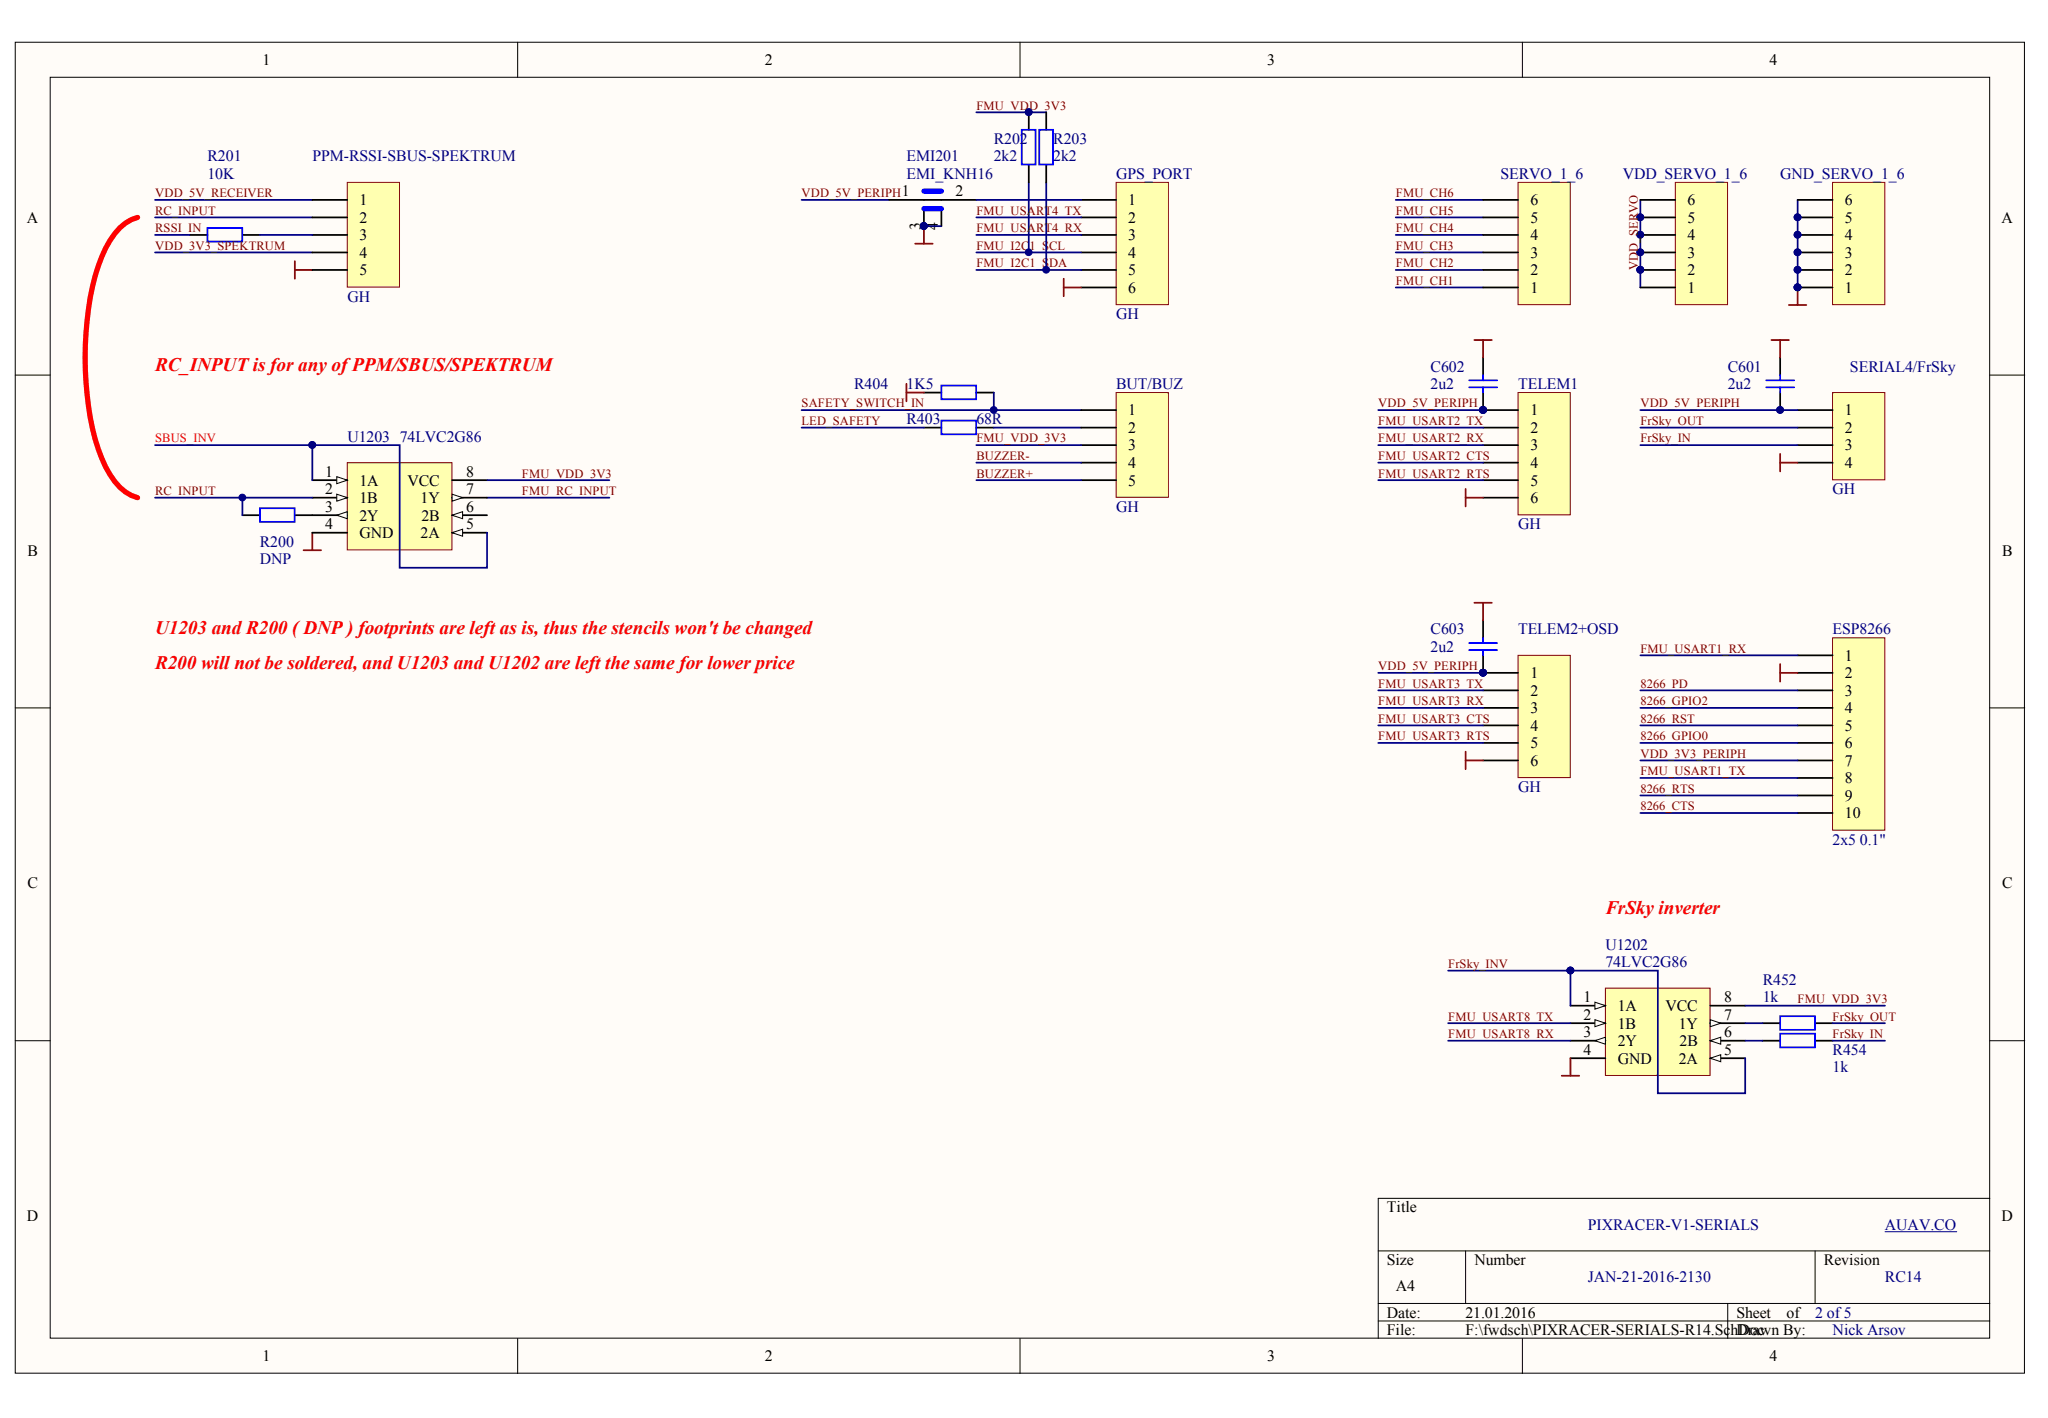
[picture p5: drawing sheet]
<svg xmlns="http://www.w3.org/2000/svg" width="289mm" height="200mm" viewBox="0 0 289 200" stroke-linecap="round" stroke-linejoin="round" font-family="sans-serif">
<defs><g id="words">
<g font-size="2.7" fill="#f00">
<text x="21.9" y="52.3">RC_INPUT is for any of PPM/SBUS/SPEKTRUM</text>
<text x="21.9" y="89.4">U1203 and R200 ( DNP ) footprints are left as is, thus the stencils won't be changed</text>
<text x="21.9" y="94.3">R200 will not be soldered, and U1203 and U1202 are left the same for lower price</text>
<text x="226.5" y="128.9">FrSky inverter</text>
</g>
<g font-size="2.2">
<text x="37" y="9.2">1</text>
<text x="107.9" y="9.2">2</text>
<text x="178.8" y="9.2">3</text>
<text x="249.6" y="9.2">4</text>
<text x="50.7" y="29">1</text>
<text x="127.2" y="27.7">1</text>
<text x="134.8" y="27.7">2</text>
<text x="159.2" y="29">1</text>
<text x="215.9" y="29">6</text>
<text x="238.1" y="29">6</text>
<text x="260.3" y="29">6</text>
<text x="3.8" y="31.4">A</text>
<text x="50.7" y="31.4">2</text>
<text x="50.7" y="33.9">3</text>
<text x="129.9" y="32.5" transform="rotate(-90 129.9 32.5)">3</text>
<text x="132.3" y="32.5" transform="rotate(-90 132.3 32.5)">4</text>
<text x="159.2" y="31.4">2</text>
<text x="159.2" y="33.9">3</text>
<text x="215.9" y="33.9">4</text>
<text x="215.9" y="31.4">5</text>
<text x="238.1" y="33.9">4</text>
<text x="238.1" y="31.4">5</text>
<text x="260.3" y="33.9">4</text>
<text x="260.3" y="31.4">5</text>
<text x="282.4" y="31.4">A</text>
<text x="50.7" y="36.4">4</text>
<text x="50.7" y="38.8">5</text>
<text x="159.2" y="36.4">4</text>
<text x="159.2" y="38.8">5</text>
<text x="159.2" y="41.3">6</text>
<text x="215.9" y="41.3">1</text>
<text x="215.9" y="38.8">2</text>
<text x="215.9" y="36.4">3</text>
<text x="238.1" y="41.3">1</text>
<text x="238.1" y="38.8">2</text>
<text x="238.1" y="36.4">3</text>
<text x="260.3" y="41.3">1</text>
<text x="260.3" y="38.8">2</text>
<text x="260.3" y="36.4">3</text>
<text x="159.2" y="58.6">1</text>
<text x="215.9" y="58.6">1</text>
<text x="260.3" y="58.6">1</text>
<text x="159.2" y="61.1">2</text>
<text x="159.2" y="63.5">3</text>
<text x="215.9" y="61.1">2</text>
<text x="215.9" y="63.5">3</text>
<text x="260.3" y="61.1">2</text>
<text x="260.3" y="63.5">3</text>
<text x="45.9" y="67.2">1</text>
<text x="45.9" y="69.7">2</text>
<text x="50.7" y="68.5">1A</text>
<text x="50.7" y="70.9">1B</text>
<text x="57.5" y="68.5">VCC</text>
<text x="59.3" y="70.9">1Y</text>
<text x="65.8" y="69.7">7</text>
<text x="65.8" y="67.2">8</text>
<text x="159.2" y="66">4</text>
<text x="159.2" y="68.5">5</text>
<text x="215.9" y="66">4</text>
<text x="215.9" y="68.5">5</text>
<text x="215.9" y="70.9">6</text>
<text x="260.3" y="66">4</text>
<text x="45.9" y="72.2">3</text>
<text x="45.9" y="74.7">4</text>
<text x="50.7" y="73.4">2Y</text>
<text x="50.7" y="75.9">GND</text>
<text x="59.3" y="75.9">2A</text>
<text x="59.5" y="73.4">2B</text>
<text x="65.8" y="74.7">5</text>
<text x="65.8" y="72.2">6</text>
<text x="3.9" y="78.4">B</text>
<text x="282.5" y="78.4">B</text>
<text x="215.9" y="95.7">1</text>
<text x="260.3" y="93.2">1</text>
<text x="260.3" y="95.7">2</text>
<text x="215.9" y="98.1">2</text>
<text x="215.9" y="100.6">3</text>
<text x="260.3" y="98.1">3</text>
<text x="260.3" y="100.6">4</text>
<text x="215.9" y="103.1">4</text>
<text x="215.9" y="105.6">5</text>
<text x="260.3" y="103.1">5</text>
<text x="260.3" y="105.6">6</text>
<text x="215.9" y="108">6</text>
<text x="260.3" y="108">7</text>
<text x="260.3" y="110.5">8</text>
<text x="260.3" y="113">9</text>
<text x="260.3" y="115.4">10</text>
<text x="3.9" y="125.3">C</text>
<text x="282.5" y="125.3">C</text>
<text x="223.4" y="141.4">1</text>
<text x="223.4" y="143.8">2</text>
<text x="228.2" y="142.6">1A</text>
<text x="235" y="142.6">VCC</text>
<text x="243.2" y="143.8">7</text>
<text x="243.2" y="141.4">8</text>
<text x="223.4" y="146.3">3</text>
<text x="223.4" y="148.8">4</text>
<text x="228.2" y="145.1">1B</text>
<text x="228.2" y="147.5">2Y</text>
<text x="236.8" y="145.1">1Y</text>
<text x="236.9" y="147.5">2B</text>
<text x="243.2" y="148.8">5</text>
<text x="243.2" y="146.3">6</text>
<text x="228.2" y="150">GND</text>
<text x="236.8" y="150">2A</text>
<text x="3.8" y="172.3">D</text>
<text x="195.7" y="171">Title</text>
<text x="282.4" y="172.3">D</text>
<text x="195.7" y="178.4">Size</text>
<text x="208" y="178.4">Number</text>
<text x="257.3" y="178.4">Revision</text>
<text x="195.7" y="185.9">Date:</text>
<text x="196.9" y="182.2">A4</text>
<text x="206.8" y="185.9">21.01.2016</text>
<text x="245" y="185.9">Sheet</text>
<text x="252" y="185.9">of</text>
<text x="195.7" y="188.3">File:</text>
<text x="206.8" y="188.3">F:\fwdsch\PIXRACER-SERIALS-R14.Sc</text>
<text x="244.1" y="188.3">hDoc</text>
<text x="245" y="188.3">Drawn By:</text>
<text x="37" y="192">1</text>
<text x="107.9" y="192">2</text>
<text x="178.8" y="192">3</text>
<text x="249.6" y="192">4</text>
</g>
<g font-size="2.2" fill="#000080">
<text x="29.3" y="22.8">R201</text>
<text x="44.1" y="22.8">PPM-RSSI-SBUS-SPEKTRUM</text>
<text x="127.9" y="22.8">EMI201</text>
<text x="140.2" y="20.3">R202</text>
<text x="140.2" y="22.8">2k2</text>
<text x="148.6" y="20.3">R203</text>
<text x="148.6" y="22.8">2k2</text>
<text x="29.3" y="25.3">10K</text>
<text x="127.9" y="25.3">EMI_KNH16</text>
<text x="157.4" y="25.3">GPS_PORT</text>
<text x="211.7" y="25.3">SERVO_1_6</text>
<text x="228.9" y="25.3">VDD_SERVO_1_6</text>
<text x="251.1" y="25.3">GND_SERVO_1_6</text>
<text x="49" y="42.5">GH</text>
<text x="157.4" y="45">GH</text>
<text x="201.8" y="52.4">C602</text>
<text x="243.7" y="52.4">C601</text>
<text x="261" y="52.4">SERIAL4/FrSky</text>
<text x="120.5" y="54.9">R404</text>
<text x="127.9" y="59.8">R403</text>
<text x="127.9" y="54.9">1K5</text>
<text x="137.7" y="59.8">68R</text>
<text x="157.4" y="54.9">BUT/BUZ</text>
<text x="201.8" y="54.9">2u2</text>
<text x="214.2" y="54.9">TELEM1</text>
<text x="243.7" y="54.9">2u2</text>
<text x="49" y="62.3">U1203</text>
<text x="56.4" y="62.3">74LVC2G86</text>
<text x="258.5" y="69.7">GH</text>
<text x="36.7" y="77.1">R200</text>
<text x="157.4" y="72.2">GH</text>
<text x="214.2" y="74.7">GH</text>
<text x="36.7" y="79.6">DNP</text>
<text x="201.8" y="89.5">C603</text>
<text x="214.2" y="89.5">TELEM2+OSD</text>
<text x="258.5" y="89.5">ESP8266</text>
<text x="201.8" y="91.9">2u2</text>
<text x="214.2" y="111.7">GH</text>
<text x="258.5" y="119.1">2x5 0.1&quot;</text>
<text x="226.5" y="134">U1202</text>
<text x="226.5" y="136.4">74LVC2G86</text>
<text x="248.7" y="138.9">R452</text>
<text x="248.7" y="141.4">1k</text>
<text x="258.5" y="148.8">R454</text>
<text x="258.5" y="151.3">1k</text>
<text x="224" y="173.5">PIXRACER-V1-SERIALS</text>
<text x="265.9" y="173.5">AUAV.CO</text>
<text x="224" y="180.9">JAN-21-2016-2130</text>
<text x="256.1" y="185.9">2 of 5</text>
<text x="265.9" y="180.9">RC14</text>
<text x="258.5" y="188.3">Nick Arsov</text>
</g>
<g font-size="1.8" fill="#800000">
<text x="137.7" y="15.5">FMU_VDD_3V3</text>
<text x="21.9" y="27.8">VDD_5V_RECEIVER</text>
<text x="113.1" y="27.8">VDD_5V_PERIPH</text>
<text x="196.9" y="27.8">FMU_CH6</text>
<text x="21.9" y="32.8">RSSI_IN</text>
<text x="21.9" y="35.2">VDD_3V3_SPEKTRUM</text>
<text x="21.9" y="30.3">RC_INPUT</text>
<text x="137.7" y="35.2">FMU_I2C1_S</text>
<text x="137.7" y="30.3">FMU_USART4_TX</text>
<text x="137.7" y="32.8">FMU_USART4_RX</text>
<text x="148" y="35.2">CL</text>
<text x="196.9" y="35.2">FMU_CH3</text>
<text x="196.9" y="32.8">FMU_CH4</text>
<text x="196.9" y="30.3">FMU_CH5</text>
<text x="137.7" y="37.7">FMU_I2C1_S</text>
<text x="148" y="37.7">DA</text>
<text x="196.9" y="40.2">FMU_CH1</text>
<text x="196.9" y="37.7">FMU_CH2</text>
<text x="231" y="38.1" transform="rotate(-90 231 38.1)">VDD_SERVO</text>
<text x="113.1" y="59.9">LED_SAFETY</text>
<text x="113.1" y="57.5">SAFETY_SWITCH_IN</text>
<text x="194.4" y="59.9">FMU_USART2_TX</text>
<text x="194.4" y="57.5">VDD_5V_PERIPH</text>
<text x="231.4" y="59.9">FrSky_OUT</text>
<text x="231.4" y="57.5">VDD_5V_PERIPH</text>
<text x="137.7" y="62.4">FMU_VDD_3V3</text>
<text x="137.7" y="64.9">BUZZER-</text>
<text x="194.4" y="64.9">FMU_USART2_CTS</text>
<text x="194.4" y="62.4">FMU_USART2_RX</text>
<text x="231.4" y="62.4">FrSky_IN</text>
<text x="21.9" y="69.8">RC_INPUT</text>
<text x="73.6" y="69.8">FMU_RC_INPUT</text>
<text x="73.6" y="67.4">FMU_VDD_3V3</text>
<text x="137.7" y="67.4">BUZZER+</text>
<text x="194.4" y="67.4">FMU_USART2_RTS</text>
<text x="194.4" y="94.5">VDD_5V_PERIPH</text>
<text x="231.4" y="92.1">FMU_USART1_RX</text>
<text x="194.4" y="97">FMU_USART3_TX</text>
<text x="194.4" y="99.5">FMU_USART3_RX</text>
<text x="194.4" y="101.9">FMU_USART3_CTS</text>
<text x="231.4" y="97">8266_PD</text>
<text x="231.4" y="101.9">8266_RST</text>
<text x="231.4" y="99.5">8266_GPIO2</text>
<text x="194.4" y="104.4">FMU_USART3_RTS</text>
<text x="231.4" y="104.4">8266_GPIO0</text>
<text x="231.4" y="106.9">VDD_3V3_PERIPH</text>
<text x="231.4" y="109.4">FMU_USART1_TX</text>
<text x="231.4" y="111.8">8266_RTS</text>
<text x="231.4" y="114.3">8266_CTS</text>
<text x="204.3" y="136.5">FrSky_INV</text>
<text x="204.3" y="144">FMU_USART8_TX</text>
<text x="253.6" y="141.5">FMU_VDD_3V3</text>
<text x="258.5" y="144">FrSky_OUT</text>
<text x="204.3" y="146.4">FMU_USART8_RX</text>
<text x="258.5" y="146.4">FrSky_IN</text>
</g>
<text font-size="1.8" fill="#f00" x="21.9" y="62.4">SBUS_INV</text>
</g></defs>
<g fill="#fffcf8" stroke="#000" stroke-width=".14">
<path d="M2.2 6h283.4v187.7h-283.4z"/>
<path d="M7.1 10.9h273.6v177.9h-273.6z"/>
</g>
<g fill="none" stroke="#000" stroke-width=".14">
<path d="M73 6v4.9M143.9 6v4.9M214.8 6v4.9M2.2 52.9h4.9M280.7 52.9h5M2.2 99.9h4.9M280.7 99.9h5M2.2 146.8h4.9M280.7 146.8h5M194.4 176.5h86.3M206.8 176.5v7.4M256.1 176.5v7.4"/>
<path d="M280.7 169h-86.3v19.8M73 188.8v5M143.9 188.8v5M194.4 183.9h86.3M194.4 186.3h86.3M214.8 188.8v5M243.7 183.9v4.9"/>
</g>
<path d="M26.8 33.1h2.5M34.2 33.1h2.5" fill="none" stroke="#000" stroke-width=".25"/>
<path d="M29.3 32.2h4.9v1.9h-4.9z" fill="none" stroke="#00f" stroke-width=".25"/>
<path d="M137.7 15.8h9.9M145.1 25.7v9.9M147.6 25.7v12.4" fill="none" stroke="#000080" stroke-width=".25"/>
<g fill="#000080" stroke="#000080" stroke-width=".14">
<circle cx="145.1" cy="35.6" r=".48"/>
<circle cx="147.6" cy="38.1" r=".48"/>
</g>
<path d="M214.2 55.4h7.3v17.2h-7.3z" fill="#ffffb0" stroke="#800000" stroke-width=".14"/>
<path d="M209.2 57.8h5M209.2 60.3h5M209.2 62.8h5M209.2 65.3h5M209.2 67.7h5M209.2 70.2h5" fill="none" stroke="#000" stroke-width=".25"/>
<circle cx="209.2" cy="57.8" r=".48" fill="#000080" stroke="#000080" stroke-width=".14"/>
<path d="M157.5 25.7h7.3v17.3h-7.3z" fill="#ffffb0" stroke="#800000" stroke-width=".14"/>
<path d="M152.5 28.2h5M152.5 30.7h5M152.5 33.1h5M152.5 35.6h5M152.5 38.1h5M152.5 40.6h5" fill="none" stroke="#000" stroke-width=".25"/>
<path d="M21.9 35.6h22.2M113.1 28.2h12.3M137.7 35.6h14.8M137.7 30.7h14.8M137.7 33.1h14.8M137.7 38.1h14.8M194.4 57.8h14.8M194.4 60.3h14.8M194.4 62.8h14.8M194.4 65.3h14.8M194.4 67.7h14.8" fill="none" stroke="#000080" stroke-width=".25"/>
<circle cx="209.2" cy="57.8" r=".48" fill="#000080" stroke="#000080" stroke-width=".14"/>
<path d="M150.1 39.3v2.5M150.1 40.6h2.4M206.8 69v2.4M206.8 70.2h2.4" fill="none" stroke="#800000" stroke-width=".25"/>
<path d="M214.2 92.4h7.3v17.3h-7.3z" fill="#ffffb0" stroke="#800000" stroke-width=".14"/>
<path d="M209.2 94.9h5M209.2 97.4h5M209.2 99.9h5M209.2 102.3h5M209.2 104.8h5M209.2 107.3h5" fill="none" stroke="#000" stroke-width=".25"/>
<circle cx="209.2" cy="94.9" r=".48" fill="#000080" stroke="#000080" stroke-width=".14"/>
<path d="M194.4 94.9h14.8M194.4 97.4h14.8M194.4 99.9h14.8" fill="none" stroke="#000080" stroke-width=".25"/>
<path d="M206.8 106v2.5M206.8 107.3h2.4" fill="none" stroke="#800000" stroke-width=".25"/>
<path d="M258.5 90h7.4v27.1h-7.4z" fill="#ffffb0" stroke="#800000" stroke-width=".14"/>
<path d="M253.6 92.4h4.9M253.6 94.9h4.9M253.6 97.4h4.9M253.6 99.9h4.9M253.6 102.3h4.9M253.6 104.8h4.9M253.6 107.3h4.9M253.6 109.7h4.9M253.6 112.2h4.9M253.6 114.7h4.9" fill="none" stroke="#000" stroke-width=".25"/>
<path d="M21.9 28.2h22.2M21.9 30.7h22.2M21.9 33.1h4.9M231.4 92.4h22.2M231.4 97.4h22.2M231.4 102.3h22.2M231.4 104.8h22.2M231.4 107.3h22.2" fill="none" stroke="#000080" stroke-width=".25"/>
<path d="M41.6 36.8v2.5M41.6 38.1h2.5" fill="none" stroke="#800000" stroke-width=".25"/>
<path d="M49 25.7h7.4v14.8h-7.4z" fill="#ffffb0" stroke="#800000" stroke-width=".14"/>
<path d="M145.1 15.8v2.5M147.6 15.8v2.5M44.1 28.2h4.9M44.1 30.7h4.9M44.1 33.1h4.9M44.1 35.6h4.9M44.1 38.1h4.9M145.1 23.3v2.4M147.6 23.3v2.4" fill="none" stroke="#000" stroke-width=".25"/>
<path d="M251.1 93.7v2.4M251.1 94.9h2.5" fill="none" stroke="#800000" stroke-width=".25"/>
<circle cx="145.1" cy="15.8" r=".48" fill="#000080" stroke="#000080" stroke-width=".14"/>
<path d="M144.1 18.3h2v4.9h-2zM146.6 18.3h2v4.9h-2z" fill="none" stroke="#00f" stroke-width=".25"/>
<path d="M196.9 28.2h12.3M196.9 30.7h12.3M196.9 33.1h12.3M196.9 35.6h12.3M196.9 38.1h12.3M196.9 40.6h12.3" fill="none" stroke="#000080" stroke-width=".25"/>
<path d="M214.2 25.7h7.3v17.3h-7.3z" fill="#ffffb0" stroke="#800000" stroke-width=".14"/>
<path d="M209.2 38.1h5M209.2 35.6h5M209.2 33.1h5M209.2 30.7h5M209.2 28.2h5M209.2 40.6h5" fill="none" stroke="#000" stroke-width=".25"/>
<path d="M252.4 43h2.4M253.6 40.6v2.4" fill="none" stroke="#800000" stroke-width=".25"/>
<circle cx="253.6" cy="40.5" r=".48" fill="#000080" stroke="#000080" stroke-width=".14"/>
<path d="M231.4 28.2v12.4M253.6 28.2v12.4" fill="none" stroke="#000080" stroke-width=".25"/>
<path d="M236.3 25.7h7.4v17.3h-7.4z" fill="#ffffb0" stroke="#800000" stroke-width=".14"/>
<path d="M231.4 38.1h4.9M231.4 35.6h4.9M231.4 33.1h4.9M231.4 30.7h4.9M231.4 28.2h4.9M231.4 40.6h4.9" fill="none" stroke="#000" stroke-width=".25"/>
<g fill="#000080" stroke="#000080" stroke-width=".14">
<circle cx="231.4" cy="38.1" r=".48"/>
<circle cx="231.4" cy="35.6" r=".48"/>
<circle cx="231.4" cy="33.1" r=".48"/>
<circle cx="231.4" cy="30.6" r=".48"/>
</g>
<path d="M258.5 25.7h7.4v17.3h-7.4z" fill="#ffffb0" stroke="#800000" stroke-width=".14"/>
<g fill="none" stroke="#000" stroke-width=".25">
<path d="M253.6 38.1h4.9M253.6 35.6h4.9M253.6 33.1h4.9M253.6 30.7h4.9M253.6 28.2h4.9M130.3 55.4h2.5M137.7 55.4h2.5M253.6 40.6h4.9M130.3 60.3h2.5M137.7 60.3h2.5M248.7 144.3h2.4M248.7 146.8h2.4"/>
<path d="M256.1 144.3h2.4M256.1 146.8h2.4"/>
</g>
<g fill="#000080" stroke="#000080" stroke-width=".14">
<circle cx="253.6" cy="40.5" r=".48"/>
<circle cx="253.6" cy="38.1" r=".48"/>
<circle cx="253.6" cy="35.6" r=".48"/>
<circle cx="253.6" cy="33.1" r=".48"/>
<circle cx="253.6" cy="30.6" r=".48"/>
<circle cx="231.4" cy="38.1" r=".48"/>
</g>
<path d="M113.1 57.8h39.4M113.1 60.3h17.2M140.2 60.3h12.3M231.4 99.9h22.2M194.4 102.3h14.8M194.4 104.8h14.8M231.4 109.7h22.2" fill="none" stroke="#000080" stroke-width=".25"/>
<path d="M132.8 59.3h4.9v2h-4.9zM132.8 54.4h4.9v1.9h-4.9zM251.1 143.3h4.9v2h-4.9zM251.1 145.8h4.9v1.9h-4.9z" fill="none" stroke="#00f" stroke-width=".25"/>
<path d="M258.5 55.4h7.4v12.3h-7.4z" fill="#ffffb0" stroke="#800000" stroke-width=".14"/>
<g fill="none" stroke="#000" stroke-width=".25">
<path d="M125.4 28.2h12.3M130.3 29.4v2.5M132.8 29.4v2.5M209.2 50.4v2.5M209.2 55.4v2.4M251.1 50.4v2.5M251.1 55.4v2.4M253.6 57.8h4.9M253.6 60.3h4.9M253.6 62.8h4.9M253.6 65.3h4.9M209.2 87.5v2.5"/>
<path d="M209.2 92.4v2.5"/>
</g>
<g fill="none" stroke="#800000" stroke-width=".25">
<path d="M129.1 34.4h2.5M130.3 31.9v2.5M127.9 54.1v2.5M127.9 55.4h2.4M208 48h2.5M209.2 48v2.4M249.9 48h2.5M251.1 48v2.4M42.8 77.6h2.5M44.1 75.1v2.5M251.1 64v2.5M251.1 65.3h2.5"/>
<path d="M208 85h2.5M209.2 85v2.5"/>
</g>
<path d="M36.7 33.1h7.4M130.3 31.9h2.5M137.7 28.2h14.8M140.2 55.4v2.4M231.4 57.8h22.2M68.7 70.2h17.3M231.4 60.3h22.2M231.4 62.8h22.2M258.5 146.8h7.4M258.5 144.3h7.4" fill="none" stroke="#000080" stroke-width=".25"/>
<g fill="#000080" stroke="#000080" stroke-width=".14">
<circle cx="130.3" cy="31.9" r=".48"/>
<circle cx="140.2" cy="57.8" r=".48"/>
<circle cx="251.1" cy="57.8" r=".48"/>
<circle cx="209.2" cy="57.8" r=".48"/>
<circle cx="209.2" cy="94.9" r=".48"/>
</g>
<path d="M130.3 27h2.5M130.3 29.4h2.5" fill="none" stroke="#00f" stroke-width=".74"/>
<path d="M19.4 30.7a6.5 6.5 0 0 0-3.9 3.2 27.2 27.2 0 0 0-3.2 11.4 46.1 46.1 0 0 0 1.6 18 12.3 12.3 0 0 0 3.8 6.1l.8 .5 .9 .3" fill="none" stroke="#f00" stroke-width=".74"/>
<path d="M207.3 53.6h3.9M207.3 54.6h3.9M209.2 52.9v.7M209.2 54.6v.8M249.2 53.6h3.9M249.2 54.6h3.9M251.1 52.9v.7M251.1 54.6v.8M207.3 90.7h3.9M207.3 91.7h3.9M209.2 90v.7M209.2 91.7v.7" fill="none" stroke="#00f" stroke-width=".25"/>
<path d="M157.5 55.4h7.3v14.8h-7.3z" fill="#ffffb0" stroke="#800000" stroke-width=".14"/>
<path d="M152.5 57.8h5M152.5 60.3h5M152.5 62.8h5M152.5 65.3h5M152.5 67.7h5" fill="none" stroke="#000" stroke-width=".25"/>
<path d="M137.7 62.8h14.8M137.7 65.3h14.8M137.7 67.7h14.8M204.3 136.9h17.3" fill="none" stroke="#000080" stroke-width=".25"/>
<circle cx="221.5" cy="136.9" r=".48" fill="#000080" stroke="#000080" stroke-width=".14"/>
<path d="M265.9 173.7h10.1" fill="none" stroke="#000080" stroke-width=".14"/>
<path d="M226.5 139.4h14.8v12.3h-14.8z" fill="#ffffb0" stroke="#800000" stroke-width=".14"/>
<path d="M221.6 141.9h4.9" fill="none" stroke="#000" stroke-width=".25"/>
<path d="M225 141.4l1.5 .5-1.5 .5z" fill="#fffcf8" stroke="#000" stroke-width=".14"/>
<path d="M221.6 144.3h4.9" fill="none" stroke="#000" stroke-width=".25"/>
<path d="M225 143.8l1.5 .5-1.5 .5z" fill="#fffcf8" stroke="#000" stroke-width=".14"/>
<path d="M221.6 146.8h4.9" fill="none" stroke="#000" stroke-width=".25"/>
<path d="M225 146.8l1.5-.5v1z" fill="#fffcf8" stroke="#000" stroke-width=".14"/>
<path d="M221.6 149.3h4.9M241.3 149.3h4.9" fill="none" stroke="#000" stroke-width=".25"/>
<path d="M241.3 149.3l1.5-.5v1z" fill="#fffcf8" stroke="#000" stroke-width=".14"/>
<path d="M241.3 146.8h4.9" fill="none" stroke="#000" stroke-width=".25"/>
<path d="M241.3 146.8l1.5-.5v1z" fill="#fffcf8" stroke="#000" stroke-width=".14"/>
<path d="M241.3 144.3h4.9" fill="none" stroke="#000" stroke-width=".25"/>
<path d="M241.3 143.8l1.5 .5-1.5 .5z" fill="#fffcf8" stroke="#000" stroke-width=".14"/>
<path d="M241.3 141.9h4.9" fill="none" stroke="#000" stroke-width=".25"/>
<path d="M49 65.3h14.8v12.3h-14.8z" fill="#ffffb0" stroke="#800000" stroke-width=".14"/>
<path d="M44.1 67.7h4.9" fill="none" stroke="#000" stroke-width=".25"/>
<path d="M47.5 67.2l1.5 .5-1.5 .5z" fill="#fffcf8" stroke="#000" stroke-width=".14"/>
<path d="M44.1 70.2h4.9" fill="none" stroke="#000" stroke-width=".25"/>
<path d="M47.5 69.7l1.5 .5-1.5 .5z" fill="#fffcf8" stroke="#000" stroke-width=".14"/>
<path d="M44.1 72.7h4.9" fill="none" stroke="#000" stroke-width=".25"/>
<path d="M47.5 72.7l1.5-.5v1z" fill="#fffcf8" stroke="#000" stroke-width=".14"/>
<path d="M44.1 75.1h4.9M63.8 75.1h4.9" fill="none" stroke="#000" stroke-width=".25"/>
<path d="M63.8 75.1l1.5-.4v.9z" fill="#fffcf8" stroke="#000" stroke-width=".14"/>
<path d="M63.8 72.7h4.9" fill="none" stroke="#000" stroke-width=".25"/>
<path d="M63.8 72.7l1.5-.5v1z" fill="#fffcf8" stroke="#000" stroke-width=".14"/>
<path d="M63.8 70.2h4.9" fill="none" stroke="#000" stroke-width=".25"/>
<path d="M63.8 69.7l1.5 .5-1.5 .5z" fill="#fffcf8" stroke="#000" stroke-width=".14"/>
<path d="M34.2 72.7h2.5M41.6 72.7h2.5M63.8 67.7h4.9" fill="none" stroke="#000" stroke-width=".25"/>
<path d="M220.3 151.7h2.5M221.6 149.3v2.4" fill="none" stroke="#800000" stroke-width=".25"/>
<g fill="none" stroke="#000080" stroke-width=".25">
<path d="M21.9 70.2h22.2M21.9 62.8h22.2M34.2 70.2v2.5M44.1 67.7v-4.9h12.3v17.3h12.3v-5M68.7 67.7h17.3M231.4 112.2h22.2M231.4 114.7h22.2M204.3 144.3h17.3M204.3 146.8h17.3M221.6 141.9v-5h12.3v17.3h12.3v-4.9M246.2 141.9h19.7M246.2 144.3h2.5"/>
<path d="M246.2 146.8h2.5"/>
</g>
<g fill="#000080" stroke="#000080" stroke-width=".14">
<circle cx="221.5" cy="136.9" r=".48"/>
<circle cx="44.1" cy="62.8" r=".48"/>
<circle cx="34.2" cy="70.2" r=".48"/>
</g>
<path d="M36.7 71.7h4.9v1.9h-4.9z" fill="none" stroke="#00f" stroke-width=".25"/>
<use href="#words"/>
</svg>
